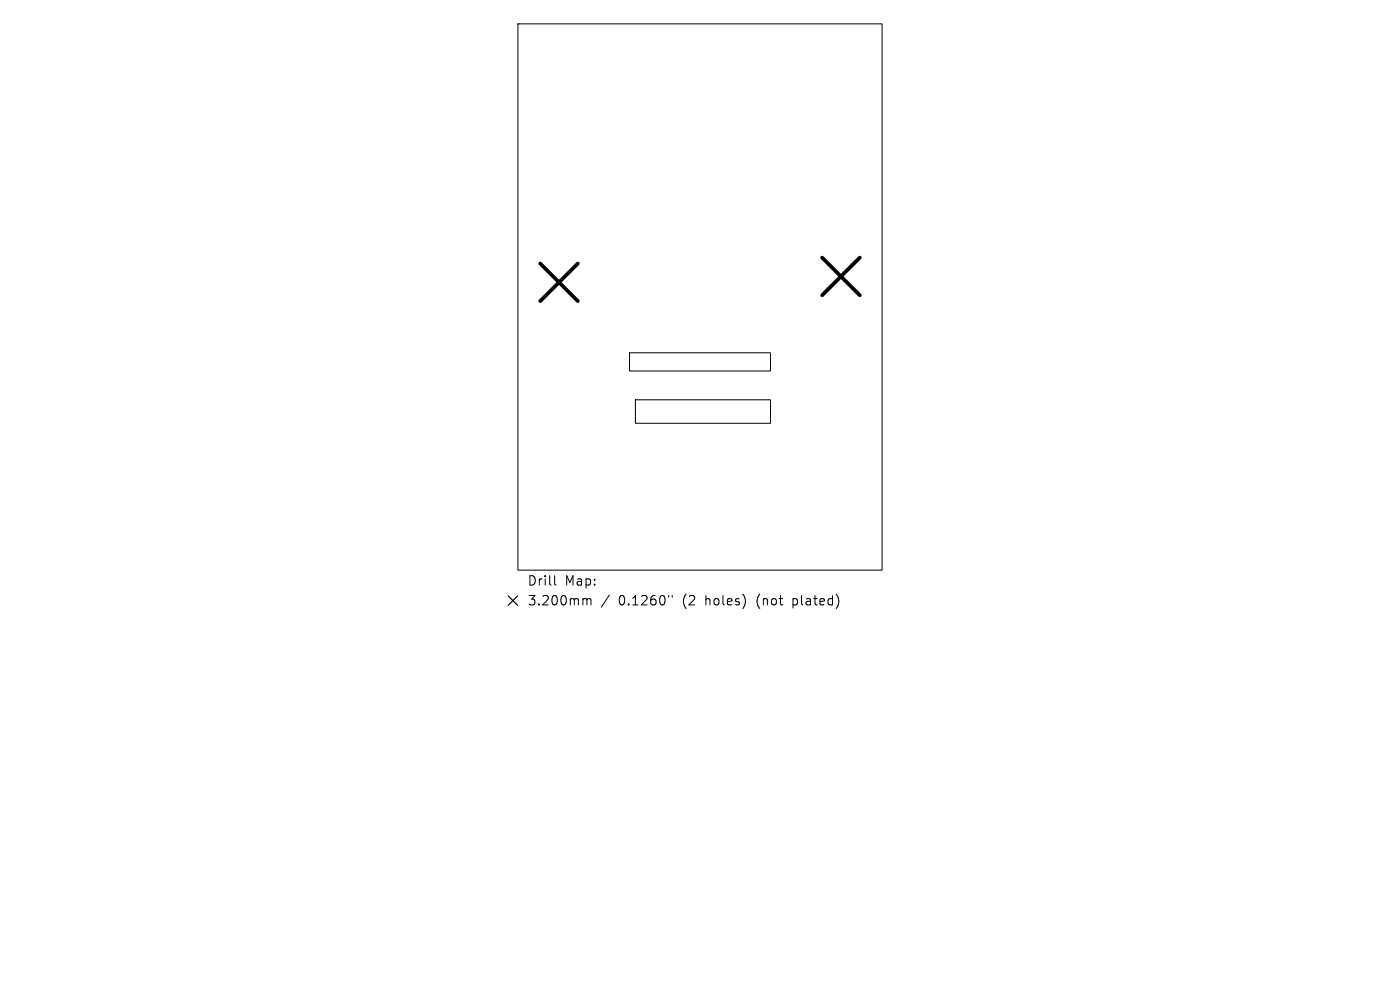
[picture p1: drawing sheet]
<svg xmlns="http://www.w3.org/2000/svg" width="297mm" height="210mm" viewBox="0 0 297 210" stroke-linecap="round" stroke-linejoin="round" font-family="sans-serif">
<defs><g id="words">
<g font-size="2.8">
<text x="111.8" y="124.5">Drill</text>
<text x="119.8" y="124.5">Map:</text>
<text x="111.8" y="128.7">3.200mm</text>
<text x="131.3" y="128.7">0.1260&quot;</text>
<text x="145" y="128.7">(2</text>
<text x="149.9" y="128.7">holes)</text>
<text x="161" y="128.7">(not</text>
<text x="168.8" y="128.7">plated)</text>
</g>
</g></defs>
<path d="M109.9 5.1h77.2v115.8h-77.2zM133.5 74.8h30v3.9h-30zM134.8 84.8h28.7v5h-28.7zM117.7 122.1v1.7l.2 .3M123.9 127l.5 .1 .1 .2M124.5 127.3l.3-.3 .5 .1 .1 1.2M124.5 127.3v1M129.3 126.2l-1.7 2.6M141.8 126.3v.4M142.6 126.3v.4" fill="none" stroke="#000" stroke-width=".21"/>
<path d="M114.6 55.9l8 8M122.6 55.9l-8 8M174.4 54.7l8 7.9M182.4 54.7l-8 7.9" fill="none" stroke="#000" stroke-width=".8"/>
<path d="M107.8 126.4l2 2M109.8 126.4l-2 2" fill="none" stroke="#000" stroke-width=".25"/>
<use href="#words"/>
</svg>
